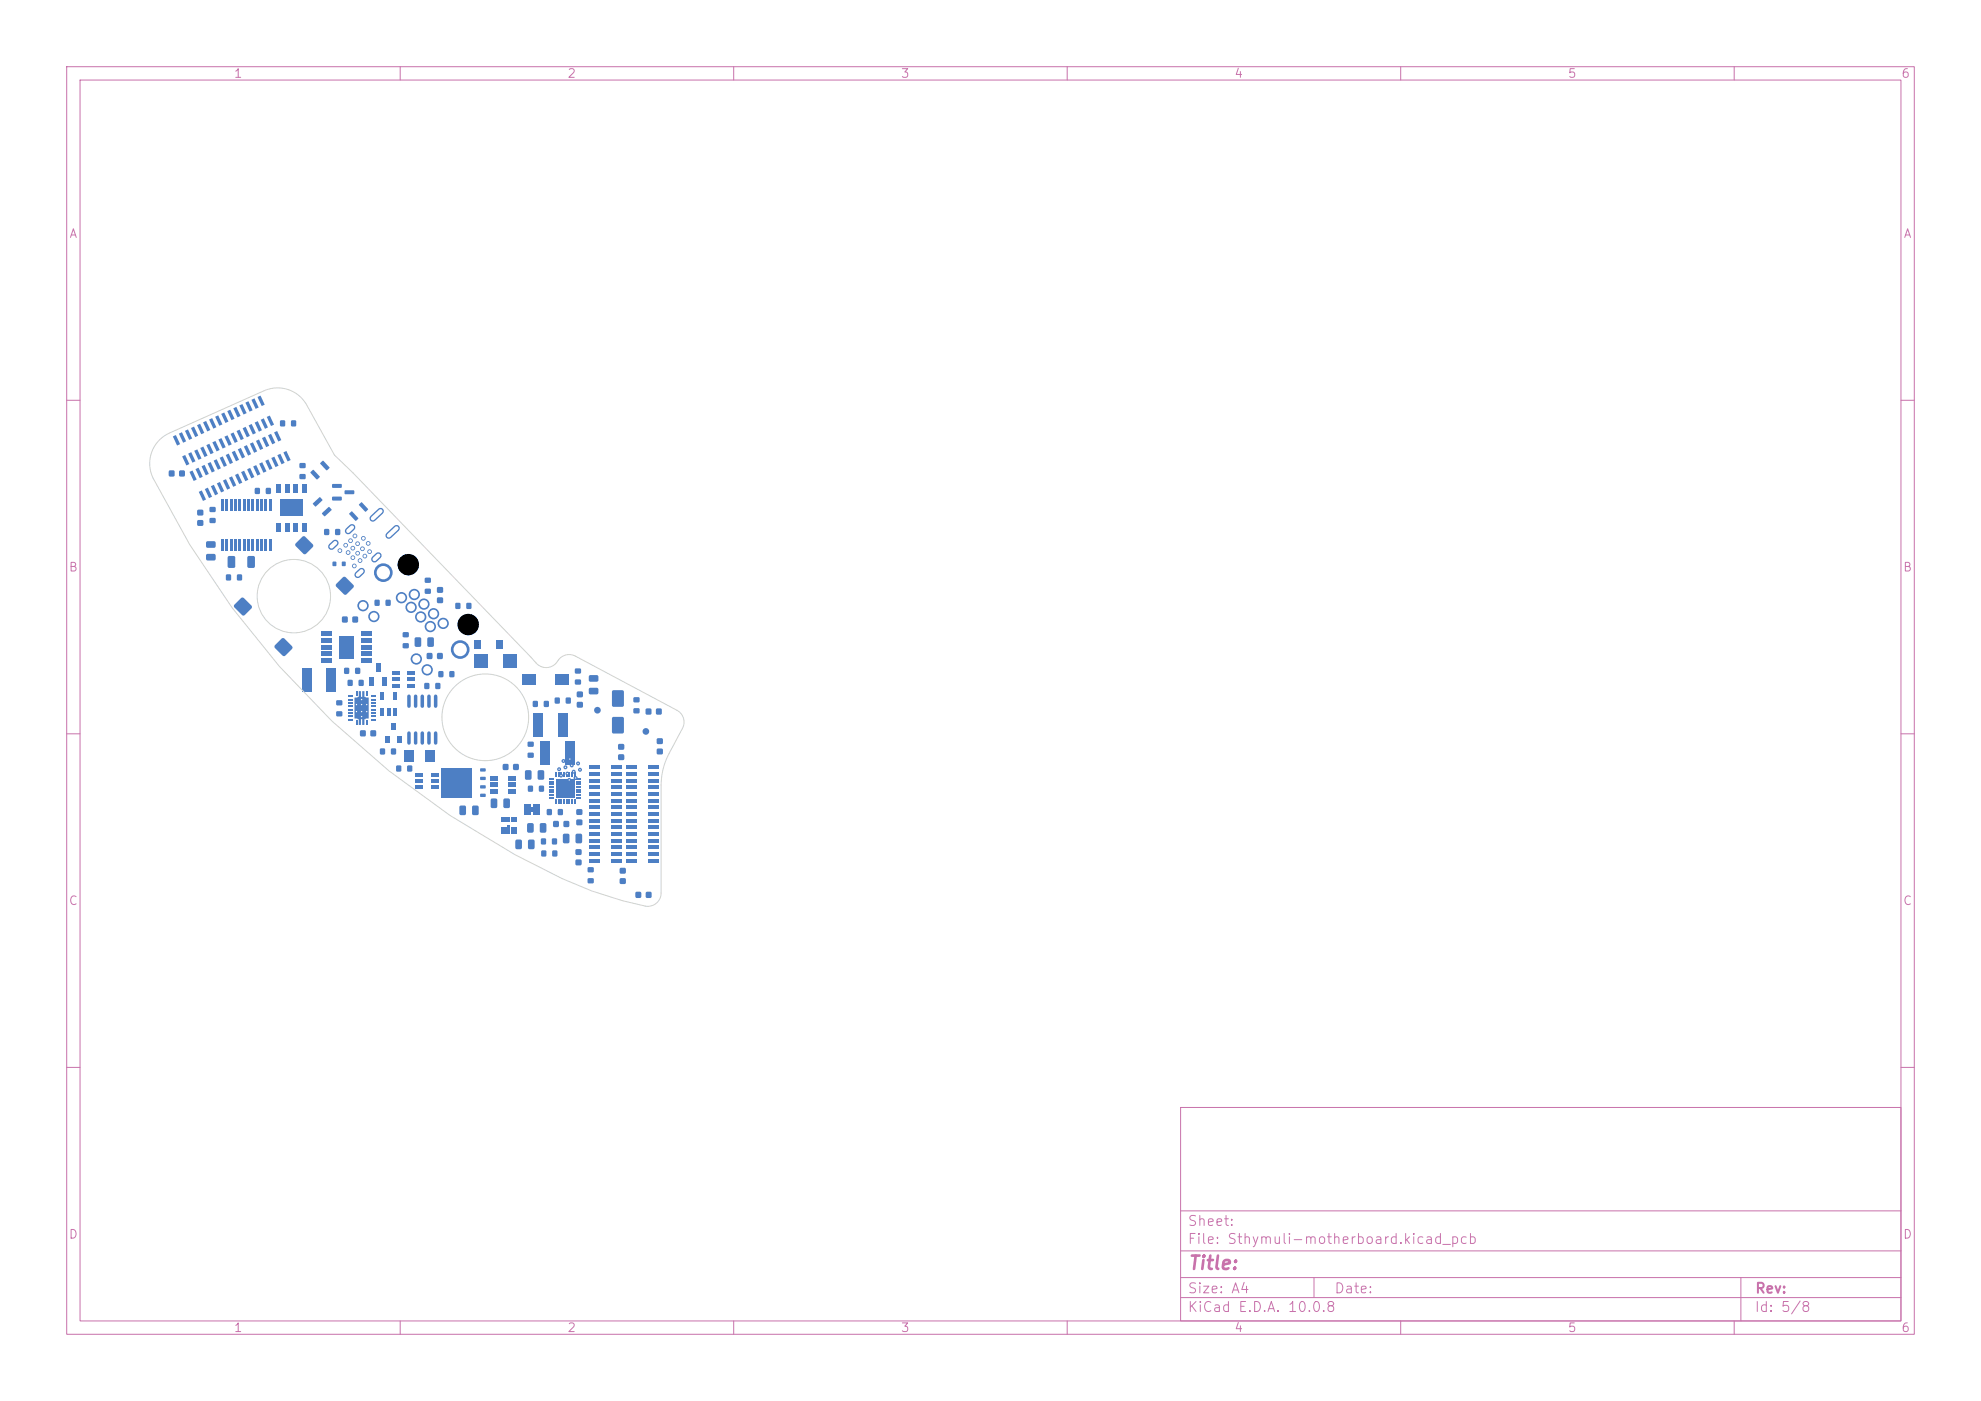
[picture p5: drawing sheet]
<svg xmlns="http://www.w3.org/2000/svg" width="297mm" height="210mm" viewBox="0 0 297 210" stroke-linecap="round" stroke-linejoin="round" font-family="sans-serif">
<defs><g id="words">
<text font-size="2" fill="#c872ab" x="178" y="190.8">Title:</text>
<g font-size="1.5" fill="#c872ab">
<text x="178" y="184.1">Sheet:</text>
<text x="178" y="186.8">File: Sthymuli-motherboard.kicad_pcb</text>
<text x="178" y="197">KiCad E.D.A. 10.0.8</text>
<text x="178" y="194.2">Size: A4</text>
<text x="200" y="194.2">Date:</text>
<text x="263" y="197">Id: 5/8</text>
<text x="263" y="194.2">Rev:</text>
</g>
<g font-size="1.3" fill="#c872ab">
<text x="35" y="12">1</text>
<text x="85" y="12">2</text>
<text x="135" y="12">3</text>
<text x="185" y="12">4</text>
<text x="235" y="12">5</text>
<text x="285" y="12">6</text>
<text x="10.3" y="36">A</text>
<text x="285.3" y="36">A</text>
<text x="10.2" y="86">B</text>
<text x="285.2" y="86">B</text>
<text x="10.2" y="136">C</text>
<text x="285.2" y="136">C</text>
<text x="10.2" y="186">D</text>
<text x="285.2" y="186">D</text>
<text x="35" y="200">1</text>
<text x="85" y="200">2</text>
<text x="135" y="200">3</text>
<text x="185" y="200">4</text>
<text x="235" y="200">5</text>
<text x="285" y="200">6</text>
</g>
</g></defs>
<g fill="none" stroke="#c872ab" stroke-width=".15">
<path d="M10 10h277v190h-277zM12 12h273v186h-273zM60 10v2M110 10v2M160 10v2M210 10v2M260 10v2M10 60h2M285 60h2M10 110h2M285 110h2M10 160h2"/>
<path d="M177 166h108v32h-108zM285 160h2M60 198v2M110 198v2M160 198v2M177 194.5h108M177 191.5h108M177 187.5h108M177 181.5h108M197 191.5v3M210 198v2M260 198v2"/>
<path d="M261 191.5v6.5"/>
</g>
<g fill="#4d7fc4">
<path d="M79.5 121.1h.5v.6h-.5z"/>
<path d="M48.2 98.7h1.5v.6h-1.5z"/>
<path d="M48.2 97.7h1.5v.6h-1.5z"/>
<path d="M48.2 96.7h1.5v.6h-1.5z"/>
<path d="M48.2 95.7h1.5v.6h-1.5z"/>
<path d="M48.2 94.7h1.5v.6h-1.5z"/>
<path d="M54.2 94.7h1.5v.6h-1.5z"/>
<path d="M54.2 95.7h1.5v.6h-1.5z"/>
<path d="M54.2 96.7h1.5v.6h-1.5z"/>
<path d="M54.2 97.7h1.5v.6h-1.5z"/>
<path d="M54.2 98.7h1.5v.6h-1.5z"/>
<path d="M50.9 95.4h2.1v3.3h-2.1z"/>
<path d="M73.5 118.3h1.1v.6h-1.1z"/>
<path d="M73.5 117.3h1.1v.6h-1.1z"/>
<path d="M73.5 116.4h1.1v.6h-1.1z"/>
<path d="M76.2 116.4h1.1v.6h-1.1z"/>
<path d="M76.2 117.3h1.1v.6h-1.1z"/>
<path d="M76.2 118.3h1.1v.6h-1.1z"/>
<path d="M35.6 86.1h.6v.9h-.6z"/>
<path d="M33.9 86.1h.7v.9h-.7z"/>
<path d="M63.7 102.4h.6v.8h-.6z"/>
<path d="M65.3 102.4h.7v.8h-.7z"/>
<path d="M88.1 130h.9v.7h-.9z"/>
<path d="M88.1 131.7h.9v.7h-.9z"/>
<path d="M42.5 67.8l.4-.2 .7 1.4-.5 .2z"/>
<path d="M41.1 64.8l.4-.2 .7 1.4-.5 .2z"/>
<path d="M41.6 68.2l.4-.2 .7 1.4-.5 .2z"/>
<path d="M40.2 65.2l.4-.2 .7 1.4-.5 .2z"/>
<path d="M40.7 68.7l.4-.3 .7 1.4-.5 .2z"/>
<path d="M39.3 65.7l.4-.2 .7 1.3-.5 .2z"/>
<path d="M39.8 69.1l.4-.2 .7 1.3-.5 .2z"/>
<path d="M38.4 66.1l.4-.2 .7 1.3-.5 .2z"/>
<path d="M38.9 69.5l.4-.2 .6 1.4-.4 .2z"/>
<path d="M37.5 66.5l.4-.2 .7 1.4-.5 .2z"/>
<path d="M38 69.9l.4-.2 .6 1.4-.4 .2z"/>
<path d="M36.6 66.9l.4-.2 .6 1.4-.4 .2z"/>
<path d="M37.1 70.3l.4-.2 .6 1.4-.4 .2z"/>
<path d="M35.7 67.4l.4-.3 .6 1.4-.4 .2z"/>
<path d="M36.1 70.8l.5-.2 .6 1.3-.4 .2z"/>
<path d="M34.7 67.8l.5-.2 .6 1.3-.4 .2z"/>
<path d="M35.2 71.2l.5-.2 .6 1.3-.4 .3z"/>
<path d="M33.8 68.2l.5-.2 .6 1.4-.4 .2z"/>
<path d="M34.3 71.6l.5-.2 .6 1.4-.4 .2z"/>
<path d="M32.9 68.6l.5-.2 .6 1.4-.4 .2z"/>
<path d="M33.4 72l.5-.2 .6 1.4-.4 .2z"/>
<path d="M32 69l.5-.2 .6 1.4-.4 .2z"/>
<path d="M32.5 72.5l.5-.2 .6 1.3-.4 .2z"/>
<path d="M31.1 69.5l.5-.2 .6 1.3-.4 .2z"/>
<path d="M31.6 72.9l.5-.2 .6 1.3-.5 .2z"/>
<path d="M30.2 69.9l.5-.2 .6 1.3-.4 .3z"/>
<path d="M30.7 73.3l.5-.2 .6 1.4-.5 .2z"/>
<path d="M29.3 70.3l.5-.2 .6 1.4-.5 .2z"/>
<path d="M29.8 73.7l.5-.2 .6 1.4-.5 .2z"/>
<path d="M28.4 70.7l.5-.2 .6 1.4-.5 .2z"/>
<path d="M83.3 101h2.1v1.6h-2.1z"/>
<path d="M78.3 101h2.1v1.6h-2.1z"/>
<path d="M59 106.1h.5v1.2h-.5z"/>
<path d="M58 106.1h.5v1.2h-.5z"/>
<path d="M57.1 106.1h.5v1.2h-.5z"/>
<path d="M57.1 103.8h.5v1.2h-.5z"/>
<path d="M59 103.8h.5v1.2h-.5z"/>
<path d="M49.8 74.5l1.4-.1v.5l-.1 .1h-1.2l-.1-.1z"/>
<path d="M49.8 72.6l1.4-.1v.5l-.1 .1h-1.2l-.1-.1z"/>
<path d="M51.7 73.5h1.3l.1 .5-.1 .1h-1.3v-.2z"/>
<path d="M77.3 125.9l.7-.1 .2 .2 .1 1-.2 .3h-.6l-.2-.2z"/>
<path d="M79.2 125.9l.7-.1 .2 .2 .1 1-.2 .3h-.6l-.2-.2z"/>
<path d="M62.2 95.6l.7-.1 .2 .2 .1 1-.2 .3h-.6l-.2-.2z"/>
<path d="M64.1 95.6l.7-.1 .2 .2 .1 1-.2 .3h-.6l-.2-.2z"/>
<path d="M25.4 70.6h.7v.8h-.7z"/>
<path d="M26.9 70.6h.8v.8h-.8z"/>
<path d="M95 104.6h.8v.6h-.8z"/>
<path d="M95 106.2h.8v.7h-.8z"/>
<path d="M33.1 74.9h.4v1.6h-.4z"/>
<path d="M33.8 74.9h.4v1.6h-.4z"/>
<path d="M34.4 74.9h.4v1.6h-.4z"/>
<path d="M35.1 74.9h.4v1.6h-.4z"/>
<path d="M35.7 74.9h.4v1.6h-.4z"/>
<path d="M36.4 74.9h.4v1.6h-.4z"/>
<path d="M37 74.9h.4v1.6h-.4z"/>
<path d="M37.7 74.9h.4v1.6h-.4z"/>
<path d="M38.3 74.9h.4v1.6h-.4z"/>
<path d="M39 74.9h.4v1.6h-.4z"/>
<path d="M39.6 74.9h.4v1.6h-.4z"/>
<path d="M40.3 74.9h.4v1.6h-.4z"/>
<path d="M40.3 80.9h.4v1.7h-.4z"/>
<path d="M39.6 80.9h.4v1.7h-.4z"/>
<path d="M39 80.9h.4v1.7h-.4z"/>
<path d="M38.3 80.9h.4v1.7h-.4z"/>
<path d="M37.7 80.9h.4v1.7h-.4z"/>
<path d="M37 80.9h.4v1.7h-.4z"/>
<path d="M36.4 80.9h.4v1.7h-.4z"/>
<path d="M35.7 80.9h.4v1.7h-.4z"/>
<path d="M35.1 80.9h.4v1.7h-.4z"/>
<path d="M34.4 80.9h.4v1.7h-.4z"/>
<path d="M33.8 80.9h.4v1.7h-.4z"/>
<path d="M33.1 80.9h.4v1.7h-.4z"/>
<path d="M79.1 112.9h.9v.6h-.9z"/>
<path d="M79.1 111.2h.9v.7h-.9z"/>
<path d="M71.1 96h1v1.2h-1z"/>
<path d="M74.4 96h1v1.2h-1z"/>
<path d="M91.7 114.8h1.5v.5h-1.5z"/>
<path d="M88.5 114.8h1.5v.5h-1.5z"/>
<path d="M91.7 115.8h1.5v.5h-1.5z"/>
<path d="M88.5 115.8h1.5v.5h-1.5z"/>
<path d="M91.7 116.8h1.5v.5h-1.5z"/>
<path d="M88.5 116.8h1.5v.5h-1.5z"/>
<path d="M91.7 117.8h1.5v.5h-1.5z"/>
<path d="M88.5 117.8h1.5v.5h-1.5z"/>
<path d="M91.7 118.8h1.5v.5h-1.5z"/>
<path d="M88.5 118.8h1.5v.5h-1.5z"/>
<path d="M91.7 119.8h1.5v.5h-1.5z"/>
<path d="M88.5 119.8h1.5v.5h-1.5z"/>
<path d="M91.7 120.8h1.5v.5h-1.5z"/>
<path d="M88.5 120.8h1.5v.5h-1.5z"/>
<path d="M91.7 121.8h1.5v.5h-1.5z"/>
<path d="M88.5 121.8h1.5v.5h-1.5z"/>
<path d="M91.7 122.8h1.5v.5h-1.5z"/>
<path d="M88.5 122.8h1.5v.5h-1.5z"/>
<path d="M91.7 123.8h1.5v.5h-1.5z"/>
<path d="M88.5 123.8h1.5v.5h-1.5z"/>
<path d="M91.7 124.8h1.5v.5h-1.5z"/>
<path d="M88.5 124.8h1.5v.5h-1.5z"/>
<path d="M91.7 125.8h1.5v.5h-1.5z"/>
<path d="M88.5 125.8h1.5v.5h-1.5z"/>
<path d="M91.7 126.8h1.5v.5h-1.5z"/>
<path d="M88.5 126.8h1.5v.5h-1.5z"/>
<path d="M91.7 127.8h1.5v.5h-1.5z"/>
<path d="M88.5 127.8h1.5v.5h-1.5z"/>
<path d="M91.7 128.8h1.5v.5h-1.5z"/>
<path d="M88.5 128.8h1.5v.5h-1.5z"/>
<path d="M91.8 103.5h1.7v2.4h-1.7z"/>
<path d="M91.8 107.5h1.7v2.4h-1.7z"/>
<path d="M83.7 121.3h.7v.8h-.7z"/>
<path d="M82 121.3h.7v.8h-.7z"/>
<path d="M96.8 106.2h.8v.9h-.8z"/>
<path d="M98.4 106.2h.8v.9h-.8z"/>
<path d="M29.6 78h.8v.8h-.8z"/>
<path d="M29.6 76.5h.8v.7h-.8z"/>
<path d="M52.2 101.9h.6v.9h-.6z"/>
<path d="M53.8 101.9h.7v.9h-.7z"/>
<path d="M68.3 90.4h.7v.8h-.7z"/>
<path d="M70 90.4h.6v.8h-.6z"/>
<path d="M86.3 127.3h.8v.8h-.8z"/>
<path d="M86.3 128.9h.8v.8h-.8z"/>
<path d="M59.4 114.8h.7v.8h-.7z"/>
<path d="M61.1 114.8h.7v.8h-.7z"/>
<path d="M51.3 84.2h.5v.6h-.5z"/>
<path d="M49.9 84.2h.5v.6h-.5z"/>
<path d="M86 119.9h.2v.6h-.2z"/>
<path d="M85.6 119.9h.2v.6h-.2z"/>
<path d="M85.2 119.9h.2v.6h-.2z"/>
<path d="M84.8 119.9h.2v.6h-.2z"/>
<path d="M84.4 119.9h.2v.6h-.2z"/>
<path d="M84 119.9h.2v.6h-.2z"/>
<path d="M83.6 119.9h.2v.6h-.2z"/>
<path d="M83.2 119.9h.2v.6h-.2z"/>
<path d="M82.4 119.5h.6v.2h-.6z"/>
<path d="M82.4 119.1h.6v.2h-.6z"/>
<path d="M82.4 118.7h.6v.2h-.6z"/>
<path d="M82.4 118.3h.6v.2h-.6z"/>
<path d="M82.4 117.9h.6v.2h-.6z"/>
<path d="M82.4 117.5h.6v.2h-.6z"/>
<path d="M82.4 117.1h.6v.2h-.6z"/>
<path d="M82.4 116.7h.6v.2h-.6z"/>
<path d="M83.2 115.9h.2v.6h-.2z"/>
<path d="M83.6 115.9h.2v.6h-.2z"/>
<path d="M84 115.9h.2v.6h-.2z"/>
<path d="M84.4 115.9h.2v.6h-.2z"/>
<path d="M84.8 115.9h.2v.6h-.2z"/>
<path d="M85.2 115.9h.2v.6h-.2z"/>
<path d="M85.6 115.9h.2v.6h-.2z"/>
<path d="M86 115.9h.2v.6h-.2z"/>
<path d="M86.4 116.7h.6v.2h-.6z"/>
<path d="M86.4 117.1h.6v.2h-.6z"/>
<path d="M86.4 117.5h.6v.2h-.6z"/>
<path d="M86.4 117.9h.6v.2h-.6z"/>
<path d="M86.4 118.3h.6v.2h-.6z"/>
<path d="M86.4 118.7h.6v.2h-.6z"/>
<path d="M86.4 119.1h.6v.2h-.6z"/>
<path d="M86.4 119.5h.6v.2h-.6z"/>
<path d="M83.3 116.8h2.8v2.8h-2.8z"/>
<path d="M60.4 96.5h.8v.6h-.8z"/>
<path d="M60.4 94.8h.8v.7h-.8z"/>
<path d="M31 83.1l1.2-.1 .1 .3v.6l-.2 .1h-1.1l-.1-.2z"/>
<path d="M31 81.2l1.2-.1 .1 .3v.6l-.2 .1h-1.1l-.1-.2z"/>
<path d="M86.4 121.3h.9v.8h-.9z"/>
<path d="M86.4 122.9h.9v.8h-.9z"/>
<path d="M88.3 101.3l1.3-.1 .1 .2v.6l-.2 .2h-1.1l-.1-.3z"/>
<path d="M88.3 103.2l1.3-.1 .1 .2v.6l-.2 .2h-1.1l-.1-.3z"/>
<path d="M84.5 125h.6l.3 .1v1.1l-.2 .2h-.6l-.2-.1z"/>
<path d="M86.4 125h.6l.3 .1v1.1l-.2 .2h-.6l-.2-.1z"/>
<path d="M53.8 75.6l.4-.3 1 1.1-.4 .3-1-1z"/>
<path d="M48 69.4l.5-.3 .9 1-.5 .4-.9-1z"/>
<path d="M52.4 77l.4-.3 .9 1-.4 .4-.9-1z"/>
<path d="M48.3 76.9l1-.9 .4 .4-1 1-.4-.4z"/>
<path d="M46.9 75.4l1-.9 .5 .4-1.1 1-.4-.3z"/>
<path d="M46.6 70.8l.4-.4 .9 1.1-.4 .4-.9-1z"/>
<path d="M50.4 106.7h.9v.6h-.9z"/>
<path d="M50.4 105h.9v.7h-.9z"/>
<path d="M83.7 106.9h1.4v3.5h-1.4z"/>
<path d="M80 106.9h1.4v3.5h-1.4z"/>
<path d="M63.8 112.4h1.4v1.7h-1.4z"/>
<path d="M60.6 112.4h1.5v1.7h-1.5z"/>
<path d="M63.7 86.6h.9v.7h-.9z"/>
<path d="M63.7 88.3h.9v.7h-.9z"/>
<path d="M73.6 119.8l.7-.1 .2 .1 .1 1.1-.2 .2h-.6l-.2-.1z"/>
<path d="M75.5 119.8l.7-.1 .2 .1 .1 1.1-.2 .2h-.6l-.2-.1z"/>
<path d="M86.2 100.2h.9v.7h-.9z"/>
<path d="M86.2 101.9h.9v.7h-.9z"/>
<path d="M44.9 71.1h.9v.7h-.9z"/>
<path d="M44.9 69.4h.9v.7h-.9z"/>
<path d="M93 130.1h.8v.8h-.8z"/>
<path d="M93 131.7h.8v.8h-.8z"/>
<path d="M83 123.1h.7v.8h-.7z"/>
<path d="M84.5 123.1h.8v.8h-.8z"/>
<path d="M40 62.5l.5-.2 .6 1.3-.5 .3z"/>
<path d="M38.6 59.5l.5-.2 .6 1.4-.5 .2z"/>
<path d="M39.1 62.9l.4-.2 .7 1.4-.5 .2z"/>
<path d="M37.7 59.9l.5-.2 .6 1.4-.5 .2z"/>
<path d="M38.2 63.3l.4-.2 .7 1.4-.5 .2z"/>
<path d="M36.8 60.4l.4-.3 .7 1.4-.5 .2z"/>
<path d="M37.3 63.8l.4-.2 .7 1.3-.5 .2z"/>
<path d="M35.9 60.8l.4-.2 .7 1.3-.5 .2z"/>
<path d="M36.4 64.2l.4-.2 .7 1.3-.5 .3z"/>
<path d="M35 61.2l.4-.2 .7 1.3-.5 .3z"/>
<path d="M35.5 64.6l.4-.2 .7 1.4-.5 .2z"/>
<path d="M34.1 61.6l.4-.2 .7 1.4-.5 .2z"/>
<path d="M34.6 65l.4-.2 .6 1.4-.4 .2z"/>
<path d="M33.2 62l.4-.2 .7 1.4-.5 .2z"/>
<path d="M33.7 65.5l.4-.3 .6 1.4-.4 .2z"/>
<path d="M32.3 62.5l.4-.2 .6 1.3-.4 .2z"/>
<path d="M32.7 65.9l.5-.2 .6 1.3-.4 .2z"/>
<path d="M31.4 62.9l.4-.2 .6 1.3-.4 .2z"/>
<path d="M31.8 66.3l.5-.2 .6 1.4-.4 .2z"/>
<path d="M30.4 63.3l.5-.2 .6 1.4-.4 .2z"/>
<path d="M30.9 66.7l.5-.2 .6 1.4-.4 .2z"/>
<path d="M29.5 63.7l.5-.2 .6 1.4-.4 .2z"/>
<path d="M30 67.1l.5-.2 .6 1.4-.4 .2z"/>
<path d="M28.6 64.2l.5-.3 .6 1.4-.4 .2z"/>
<path d="M29.1 67.6l.5-.2 .6 1.3-.4 .2z"/>
<path d="M27.7 64.6l.5-.2 .6 1.3-.4 .2z"/>
<path d="M28.2 68l.5-.2 .6 1.3-.5 .3z"/>
<path d="M26.8 65l.5-.2 .6 1.4-.4 .2z"/>
<path d="M27.3 68.4l.5-.2 .6 1.4-.5 .2z"/>
<path d="M25.9 65.4l.5-.2 .6 1.4-.5 .2z"/>
<path d="M68.9 120.8l.7-.1 .2 .2 .1 1-.2 .3h-.6l-.2-.2z"/>
<path d="M70.8 120.8l.7-.1 .2 .2 .1 1-.2 .3h-.6l-.2-.2z"/>
<path d="M79.9 120.6h1v1.5h-1z"/>
<path d="M78.6 120.6h1v1.5h-1z"/>
<path d="M80.8 117.8h.7v.8h-.7z"/>
<path d="M79.2 117.8h.7v.8h-.7z"/>
<path d="M97.3 114.8h1.4v.5h-1.4z"/>
<path d="M93.9 114.8h1.5v.5h-1.5z"/>
<path d="M97.3 115.8h1.4v.5h-1.4z"/>
<path d="M93.9 115.8h1.5v.5h-1.5z"/>
<path d="M97.3 116.8h1.4v.5h-1.4z"/>
<path d="M93.9 116.8h1.5v.5h-1.5z"/>
<path d="M97.3 117.8h1.4v.5h-1.4z"/>
<path d="M93.9 117.8h1.5v.5h-1.5z"/>
<path d="M97.3 118.8h1.4v.5h-1.4z"/>
<path d="M93.9 118.8h1.5v.5h-1.5z"/>
<path d="M97.3 119.8h1.4v.5h-1.4z"/>
<path d="M93.9 119.8h1.5v.5h-1.5z"/>
<path d="M97.3 120.8h1.4v.5h-1.4z"/>
<path d="M93.9 120.8h1.5v.5h-1.5z"/>
<path d="M97.3 121.8h1.4v.5h-1.4z"/>
<path d="M93.9 121.8h1.5v.5h-1.5z"/>
<path d="M97.3 122.8h1.4v.5h-1.4z"/>
<path d="M93.9 122.8h1.5v.5h-1.5z"/>
<path d="M97.3 123.8h1.4v.5h-1.4z"/>
<path d="M93.9 123.8h1.5v.5h-1.5z"/>
<path d="M97.3 124.8h1.4v.5h-1.4z"/>
<path d="M93.9 124.8h1.5v.5h-1.5z"/>
<path d="M97.3 125.8h1.4v.5h-1.4z"/>
<path d="M93.9 125.8h1.5v.5h-1.5z"/>
<path d="M97.3 126.8h1.4v.5h-1.4z"/>
<path d="M93.9 126.8h1.5v.5h-1.5z"/>
<path d="M97.3 127.8h1.4v.5h-1.4z"/>
<path d="M93.9 127.8h1.5v.5h-1.5z"/>
<path d="M97.3 128.8h1.4v.5h-1.4z"/>
<path d="M93.9 128.8h1.5v.5h-1.5z"/>
<path d="M86.5 103.7h.8v.8h-.8z"/>
<path d="M86.5 105.3h.8v.7h-.8z"/>
<path d="M81.2 127.5h.7v.8h-.7z"/>
<path d="M82.8 127.5h.7v.8h-.7z"/>
<path d="M75.1 122.6h.3v.6h-.3z"/>
<path d="M75.6 122.6h.3v.6h-.3z"/>
<path d="M76.1 122.6h.3v.6h-.3z"/>
<path d="M76.6 122.6h.3v.6h-.3z"/>
<path d="M77.1 122.6h.3v.6h-.3z"/>
<path d="M77.1 124.1h.3v.9h-.3z"/>
<path d="M76.6 124.1h.3v.9h-.3z"/>
<path d="M76.1 123.7h.3v1.3h-.3z"/>
<path d="M75.6 124.1h.3v.9h-.3z"/>
<path d="M75.1 124.1h.3v.9h-.3z"/>
<path d="M65.6 89.6h.8v.8h-.8z"/>
<path d="M65.6 88h.8v.8h-.8z"/>
<circle cx="84.5" cy="114.1" r=".3"/>
<circle cx="83.8" cy="115.3" r=".3"/>
<circle cx="85.4" cy="113.8" r=".3"/>
<circle cx="84.8" cy="115" r=".3"/>
<circle cx="84.1" cy="116.3" r=".3"/>
<circle cx="85.7" cy="114.7" r=".3"/>
<circle cx="85.1" cy="116" r=".3"/>
<circle cx="86.7" cy="114.4" r=".3"/>
<circle cx="86" cy="115.7" r=".3"/>
<circle cx="85.4" cy="116.9" r=".3"/>
<circle cx="87" cy="115.4" r=".3"/>
<circle cx="86.3" cy="116.6" r=".3"/>
<circle cx="89.6" cy="106.5" r=".5"/>
<circle cx="96.8" cy="109.6" r=".5"/>
</g>
<path d="M61.3 104.4v1.5M61.3 109.9v1.5M62.3 104.4v1.5M62.3 109.9v1.5M63.3 104.4v1.5M63.3 109.9v1.5M64.3 104.4v1.5M64.3 109.9v1.5M65.3 104.4v1.5M65.3 109.9v1.5" fill="none" stroke="#4d7fc4" stroke-width=".53"/>
<g fill="#4d7fc4">
<circle cx="54" cy="84" r=".35"/>
<circle cx="53.6" cy="82.9" r=".35"/>
<circle cx="54.7" cy="83.4" r=".35"/>
<circle cx="54.3" cy="82.3" r=".35"/>
<circle cx="53.2" cy="80.3" r=".35"/>
<circle cx="55.4" cy="82.7" r=".35"/>
<circle cx="54.5" cy="80.7" r=".35"/>
<circle cx="55.2" cy="81.5" r=".35"/>
<circle cx="53.6" cy="81.5" r=".35"/>
<circle cx="52.6" cy="81.1" r=".35"/>
<circle cx="52.9" cy="82.2" r=".35"/>
<circle cx="51.8" cy="81.7" r=".35"/>
<circle cx="52.2" cy="82.8" r=".35"/>
<circle cx="52.9" cy="83.6" r=".35"/>
<circle cx="51" cy="82.5" r=".35"/>
<circle cx="53.1" cy="84.8" r=".35"/>
</g>
<path d="M52.8 79.1l-.6 .5M57.1 76.6l-1.2 1.1M59.5 79.2l-1.2 1.1M50.3 81.4l-.6 .5M54.2 85.6l-.6 .6M56.7 83.3l-.6 .5" fill="none" stroke="#4d7fc4" stroke-width="1"/>
<g fill="#4d7fc4">
<path d="M55.6 109.5h.7v.8h-.7z"/>
<path d="M54 109.5h.8v.8h-.8z"/>
<path d="M92.7 113.1h.8v.8h-.8z"/>
<path d="M92.7 111.6h.8v.7h-.8z"/>
<path d="M64.6 115.8h1.1v.6h-1.1z"/>
<path d="M64.6 116.8h1.1v.5h-1.1z"/>
<path d="M64.6 117.7h1.1v.6h-1.1z"/>
<path d="M62.3 117.7h1.1v.6h-1.1z"/>
<path d="M62.3 116.8h1.1v.5h-1.1z"/>
<path d="M62.3 115.8h1.1v.6h-1.1z"/>
<path d="M59.6 110.4h.7v1h-.7z"/>
<path d="M57.7 110.4h.7v1h-.7z"/>
<path d="M58.7 108.4h.6v1h-.6z"/>
<path d="M41.5 72.6h.6v1.2h-.6z"/>
<path d="M42.8 72.6h.6v1.2h-.6z"/>
<path d="M44 72.6h.6v1.2h-.6z"/>
<path d="M45.3 72.6h.6v1.2h-.6z"/>
<path d="M45.3 78.4h.6v1.2h-.6z"/>
<path d="M44 78.4h.6v1.2h-.6z"/>
<path d="M42.8 78.4h.6v1.2h-.6z"/>
<path d="M41.5 78.4h.6v1.2h-.6z"/>
<path d="M42 74.9h3.3v2.4h-3.3z"/>
<path d="M45.3 100.3h1.4v3.4h-1.4z"/>
<path d="M49 100.3h1.4v3.4h-1.4z"/>
<path d="M81 123.4h.7l.2 .1v1.1l-.1 .2h-.6l-.3-.1z"/>
<path d="M79.1 123.4h.7l.2 .1v1.1l-.1 .2h-.6l-.3-.1z"/>
<path d="M65.8 100.6h.6v.9h-.6z"/>
<path d="M67.4 100.6h.7v.9h-.7z"/>
<path d="M82.8 125.7h.7v.8h-.7z"/>
<path d="M81.1 125.7h.7v.8h-.7z"/>
<path d="M57.8 89.9h.7v.9h-.7z"/>
<path d="M56.2 89.9h.7v.9h-.7z"/>
<path d="M51.3 92.5h.8v.8h-.8z"/>
<path d="M52.9 92.5h.7v.8h-.7z"/>
<path d="M78.8 115.5l.6-.1 .3 .2v1l-.2 .3h-.6l-.2-.2z"/>
<path d="M80.7 115.5l.6-.1 .3 .2v1l-.2 .3h-.6l-.2-.2z"/>
<path d="M77 114.6h.7v.8h-.7z"/>
<path d="M75.4 114.6h.8v.8h-.8z"/>
<path d="M36.1 89.6h.4l1.3 1.3-.1 .3-1.2 1.1-.2-.1-1.2-1.3v-.3z"/>
<path d="M44.3 81.4l1-.9 .3-.1 1.3 1.2 .1 .3-1.1 1.1-.3 .1-1.3-1.3z"/>
<path d="M41.2 96.7l1-1 .3-.1 1.3 1.3 .1 .2-1.1 1.2-.3 .1-1.3-1.3z"/>
<path d="M50.4 87.5l1-1h.3l1.3 1.2v.2l-1 1.2-.3 .1-1.3-1.3z"/>
<path d="M98.5 112.3h.8v.7h-.8z"/>
<path d="M98.5 110.7h.8v.8h-.8z"/>
<path d="M37.1 83.4l.9-.1 .2 .2v1.4l-.1 .2h-.8l-.2-.1z"/>
<path d="M34.2 83.4l.8-.1 .3 .2v1.4l-.2 .2h-.7l-.3-.1z"/>
<path d="M64 97.9h.8v.8h-.8z"/>
<path d="M65.6 97.9h.7v.8h-.7z"/>
<path d="M81 111.1h1.4v3.5h-1.4z"/>
<path d="M84.7 111.1h1.4v3.5h-1.4z"/>
<path d="M71.1 98.1h2v2h-2z"/>
<path d="M75.5 98.1h2v2h-2z"/>
<path d="M39.9 73.2h.7v.8h-.7z"/>
<path d="M38.2 73.2h.7v.8h-.7z"/>
<path d="M50.3 79.3h.7v.9h-.7z"/>
<path d="M48.6 79.3h.7v.9h-.7z"/>
<path d="M51.6 100.1h.7v.9h-.7z"/>
<path d="M53.3 100.1h.7v.9h-.7z"/>
<path d="M83.2 104.6h.7v.8h-.7z"/>
<path d="M84.9 104.6h.6v.8h-.6z"/>
<path d="M95.3 133.7h.8v.8h-.8z"/>
<path d="M96.9 133.7h.7v.8h-.7z"/>
<path d="M54.8 103.6h.3v.7h-.3z"/>
<path d="M55.6 104.3h.7v.2h-.7z"/>
<path d="M55.6 104.8h.7v.2h-.7z"/>
<path d="M55.6 105.3h.7v.2h-.7z"/>
<path d="M55.6 105.8h.7v.2h-.7z"/>
<path d="M55.6 106.3h.7v.2h-.7z"/>
<path d="M55.6 106.8h.7v.2h-.7z"/>
<path d="M55.6 107.3h.7v.2h-.7z"/>
<path d="M55.6 107.8h.7v.2h-.7z"/>
<path d="M54.8 108h.3v.7h-.3z"/>
<path d="M53.3 108h.3v.7h-.3z"/>
<path d="M52.1 107.8h.7v.2h-.7z"/>
<path d="M52.1 107.3h.7v.2h-.7z"/>
<path d="M52.1 106.8h.7v.2h-.7z"/>
<path d="M52.1 106.3h.7v.2h-.7z"/>
<path d="M52.1 105.8h.7v.2h-.7z"/>
<path d="M52.1 105.3h.7v.2h-.7z"/>
<path d="M52.1 104.8h.7v.2h-.7z"/>
<path d="M52.1 104.3h.7v.2h-.7z"/>
<path d="M53.3 103.6h.3v.7h-.3z"/>
<path d="M53.8 103.6h.3v.9h.2v-.9h.3v.9l.7 .1v3.1l-.7 .1v.9l-.3-.1v-.8h-.2v.9h-.3v-.9l-.7-.1v-3.1l.7-.1z"/>
<path d="M57 112.2h.7v.9h-.7z"/>
<path d="M58.7 112.2h.6v.9h-.6z"/>
<path d="M61.1 100.6h1v.5h-1z"/>
<path d="M61.1 101.6h1v.5h-1z"/>
<path d="M61.1 102.5h1v.5h-1z"/>
<path d="M58.8 102.5h1v.5h-1z"/>
<path d="M58.8 101.6h1v.5h-1z"/>
<path d="M58.8 100.6h1v.5h-1z"/>
<path d="M31.5 76h.8v.7h-.8z"/>
<path d="M31.5 77.7h.8v.7h-.8z"/>
<path d="M81.6 105.1h.7v.8h-.7z"/>
<path d="M79.9 105.1h.7v.8h-.7z"/>
<path d="M43.7 63h.7v.9h-.7z"/>
<path d="M42 63h.7v.9h-.7z"/>
<path d="M57.3 101.5h.7v1.2h-.7z"/>
<path d="M55.4 101.5h.7v1.2h-.7z"/>
<path d="M56.3 99.5h.7v1.2h-.7z"/>
<path d="M72 115.2h.7l.1 .4-.7 .1z"/>
<path d="M72 116.5l.7-.1 .1 .5h-.7z"/>
<path d="M72 117.7h.7l.1 .4-.7 .1z"/>
<path d="M72 119h.7l.1 .4-.7 .1z"/>
<path d="M66.2 115.1h4.5v4.4h-4.5z"/>
<circle cx="54.2" cy="104.9" r=".2"/>
<circle cx="55" cy="105.6" r=".2"/>
<circle cx="54.2" cy="105.6" r=".2"/>
<circle cx="53.4" cy="105.6" r=".2"/>
<circle cx="55" cy="106.7" r=".2"/>
<circle cx="54.2" cy="106.7" r=".2"/>
<circle cx="53.4" cy="106.7" r=".2"/>
<circle cx="54.2" cy="107.4" r=".2"/>
<circle cx="61.2" cy="84.6" r="1.6"/>
<circle cx="70.2" cy="93.6" r="1.6"/>
<circle cx="66.4" cy="93.4" r=".85"/>
<circle cx="64.5" cy="93.9" r=".85"/>
<circle cx="65" cy="92" r=".85"/>
<circle cx="63.1" cy="92.5" r=".85"/>
<circle cx="63.6" cy="90.6" r=".85"/>
<circle cx="61.6" cy="91" r=".85"/>
<circle cx="62.1" cy="89.1" r=".85"/>
<circle cx="60.2" cy="89.6" r=".85"/>
<circle cx="54.4" cy="90.8" r=".85"/>
<circle cx="56.1" cy="92.4" r=".85"/>
<circle cx="62.4" cy="98.8" r=".85"/>
<circle cx="64" cy="100.4" r=".85"/>
<circle cx="57.5" cy="85.8" r="1.4"/>
<circle cx="69" cy="97.4" r="1.4"/>
</g>
<g fill="none" stroke="#d0d2cd" stroke-width=".15">
<path d="M24 65.9l.6-.6 .8-.4 14.2-6.3a5 5 0 0 1 6.5 2.3l4 7.3 2.8 2.7 27.5 28.5a2.1 2.1 0 0 0 3.5-.6 2 2 0 0 1 2.4-.4l15.2 8.1a2 2 0 0 1 .8 2.7 20.7 20.7 0 0 0-2.9 6.2l-.3 2.3v16.2a2 2 0 0 1-2.4 1.9l-3.4-.8-4.6-1.4-4.4-1.9-7.1-3.6-9.7-5.9-9.2-6.6-8.5-7.5-7.9-8.2-7.1-8.8-6.4-9.5-5.4-9.9a5 5 0 0 1 1-5.8z"/>
<circle cx="44.1" cy="89.4" r="5.5"/>
<circle cx="72.8" cy="107.5" r="6.5"/>
</g>
<g fill="#fff">
<circle cx="84.5" cy="114.1" r=".1"/>
<circle cx="83.8" cy="115.3" r=".1"/>
<circle cx="85.4" cy="113.8" r=".1"/>
<circle cx="84.8" cy="115" r=".1"/>
<circle cx="84.1" cy="116.3" r=".1"/>
<circle cx="85.7" cy="114.7" r=".1"/>
<circle cx="85.1" cy="116" r=".1"/>
<circle cx="86.7" cy="114.4" r=".1"/>
<circle cx="86" cy="115.7" r=".1"/>
<circle cx="85.4" cy="116.9" r=".1"/>
<circle cx="87" cy="115.4" r=".1"/>
<circle cx="86.3" cy="116.6" r=".1"/>
<circle cx="54" cy="84" r=".22"/>
<circle cx="53.6" cy="82.9" r=".22"/>
<circle cx="54.7" cy="83.4" r=".23"/>
<circle cx="54.3" cy="82.3" r=".23"/>
<circle cx="53.2" cy="80.3" r=".22"/>
<circle cx="55.4" cy="82.7" r=".22"/>
<circle cx="54.5" cy="80.7" r=".22"/>
<circle cx="55.2" cy="81.5" r=".22"/>
<circle cx="53.6" cy="81.5" r=".22"/>
<circle cx="52.6" cy="81.1" r=".22"/>
<circle cx="52.9" cy="82.2" r=".23"/>
<circle cx="51.8" cy="81.7" r=".22"/>
<circle cx="52.2" cy="82.8" r=".22"/>
<circle cx="52.9" cy="83.6" r=".22"/>
<circle cx="51" cy="82.5" r=".22"/>
<circle cx="53.1" cy="84.8" r=".22"/>
</g>
<path d="M52.8 79.1l-.6 .5M57.1 76.6l-1.2 1.1M59.5 79.2l-1.2 1.1M50.3 81.4l-.6 .5M54.2 85.6l-.6 .6M56.7 83.3l-.6 .5" fill="none" stroke="#fff" stroke-width=".6"/>
<g fill="#fff">
<circle cx="54.2" cy="104.9" r=".1"/>
<circle cx="55" cy="105.6" r=".1"/>
<circle cx="54.2" cy="105.6" r=".1"/>
<circle cx="53.4" cy="105.6" r=".1"/>
<circle cx="55" cy="106.7" r=".1"/>
<circle cx="54.2" cy="106.7" r=".1"/>
<circle cx="53.4" cy="106.7" r=".1"/>
<circle cx="54.2" cy="107.4" r=".1"/>
</g>
<g fill="#000">
<circle cx="61.2" cy="84.6" r="1.6"/>
<circle cx="70.2" cy="93.6" r="1.6"/>
</g>
<g fill="#fff">
<circle cx="66.4" cy="93.4" r=".6"/>
<circle cx="64.5" cy="93.9" r=".6"/>
<circle cx="65" cy="92" r=".6"/>
<circle cx="63.1" cy="92.5" r=".6"/>
<circle cx="63.6" cy="90.6" r=".6"/>
<circle cx="61.6" cy="91" r=".6"/>
<circle cx="62.1" cy="89.1" r=".6"/>
<circle cx="60.2" cy="89.6" r=".6"/>
<circle cx="54.4" cy="90.8" r=".6"/>
<circle cx="56.1" cy="92.4" r=".6"/>
<circle cx="62.4" cy="98.8" r=".6"/>
<circle cx="64" cy="100.4" r=".6"/>
<circle cx="57.5" cy="85.8" r="1"/>
<circle cx="69" cy="97.4" r="1"/>
</g>
<use href="#words"/>
</svg>
